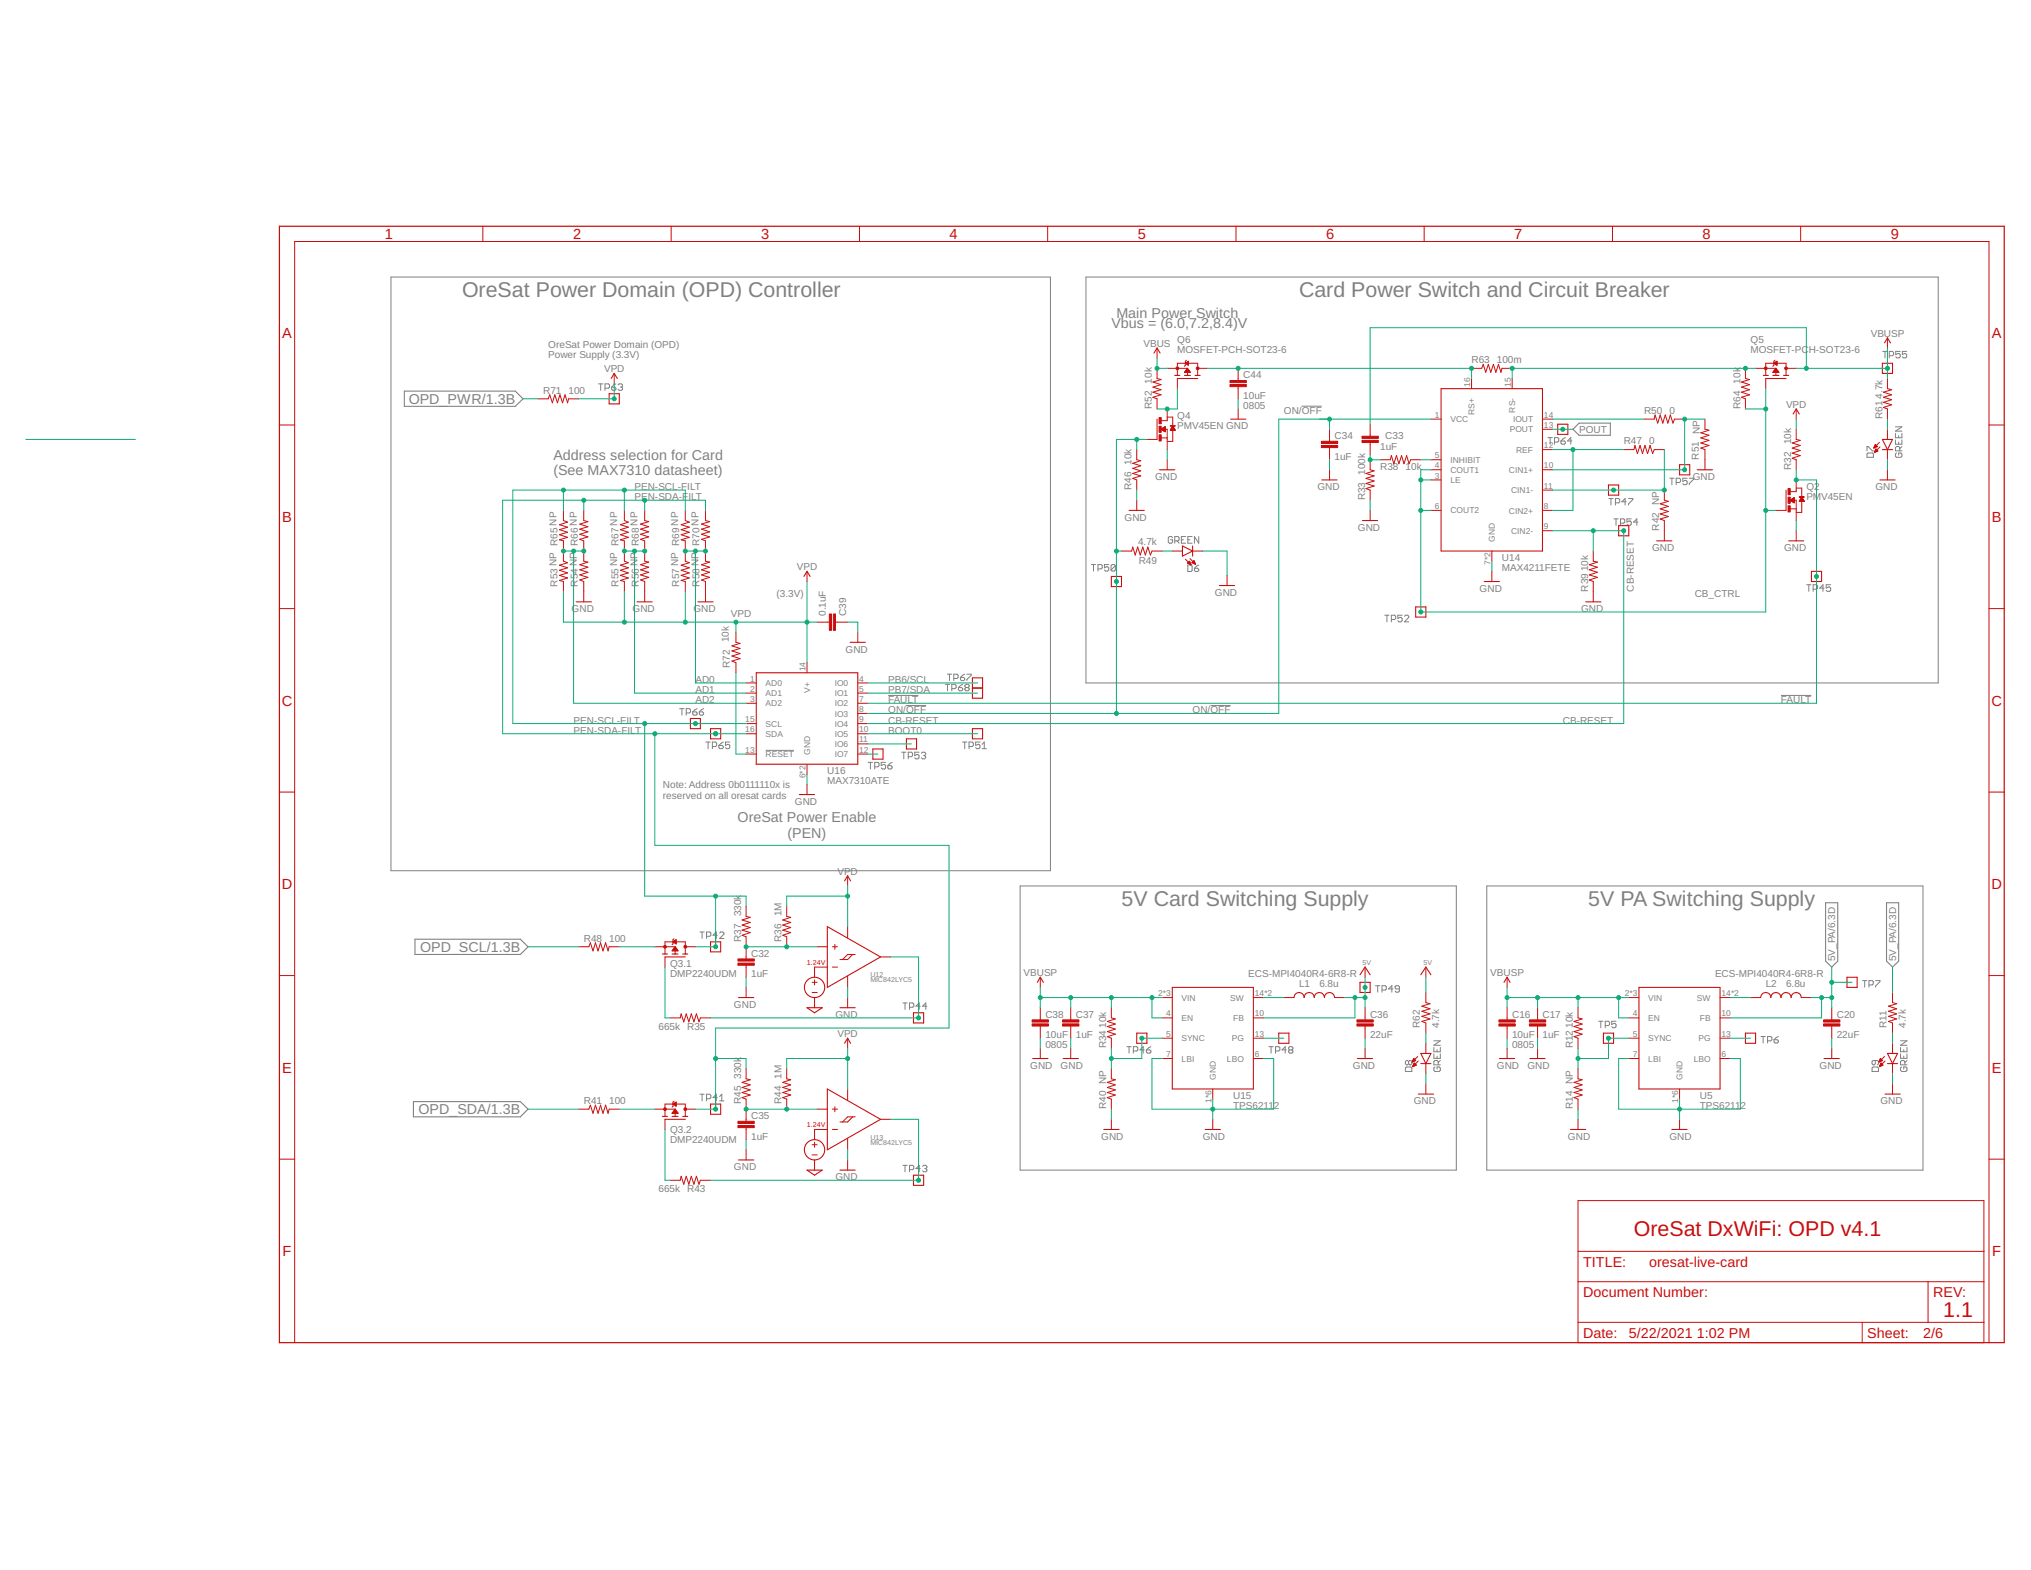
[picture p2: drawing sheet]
<svg xmlns="http://www.w3.org/2000/svg" width="279mm" height="216mm" viewBox="0 0 279 216" stroke-linecap="round" stroke-linejoin="round" font-family="sans-serif">
<defs><g id="words">
<g font-size="2.9" fill="#808080">
<text x="63.6" y="40.9">OreSat Power Domain (OPD) Controller</text>
<text x="178.7" y="40.9">Card Power Switch and Circuit Breaker</text>
<text x="154.3" y="124.6">5V Card Switching Supply</text>
<text x="218.5" y="124.6">5V PA Switching Supply</text>
</g>
<g font-size="2.9" fill="#c90d0c">
<text x="224.8" y="170">OreSat DxWiFi: OPD v4.1</text>
<text x="267.3" y="181.1">1.1</text>
</g>
<g font-size="2" fill="#c90d0c">
<text x="52.9" y="32.9">1</text>
<text x="78.8" y="32.9">2</text>
<text x="104.7" y="32.9">3</text>
<text x="130.6" y="32.9">4</text>
<text x="156.5" y="32.9">5</text>
<text x="182.4" y="32.9">6</text>
<text x="208.3" y="32.9">7</text>
<text x="234.2" y="32.9">8</text>
<text x="260.1" y="32.9">9</text>
<text x="38.8" y="46.5">A</text>
<text x="274" y="46.5">A</text>
<text x="38.8" y="71.8">B</text>
<text x="274" y="71.8">B</text>
<text x="38.8" y="97">C</text>
<text x="273.9" y="97">C</text>
<text x="38.8" y="122.3">D</text>
<text x="273.9" y="122.3">D</text>
<text x="38.8" y="147.5">E</text>
<text x="274" y="147.5">E</text>
<text x="38.9" y="172.7">F</text>
<text x="274.1" y="172.7">F</text>
<text x="217.8" y="174.2">TITLE:</text>
<text x="217.8" y="178.4">Document Number:</text>
<text x="226.9" y="174.2">oresat-live-card</text>
<text x="265.9" y="178.4">REV:</text>
<text x="217.8" y="183.9">Date:</text>
<text x="224.1" y="183.9">5/22/2021</text>
<text x="233.4" y="183.9">1:02 PM</text>
<text x="256.9" y="183.9">Sheet:</text>
<text x="264.5" y="183.9">2/6</text>
</g>
<g font-size="2" fill="#808080">
<text x="152.9" y="45.1">Vbus = (6.0,7.2,8.4)V</text>
<text x="153.6" y="43.7">Main Power Switch</text>
<text x="56.2" y="55.5">OPD_PWR/1.3B</text>
<text x="76.1" y="63.2">Address selection for Card</text>
<text x="76.1" y="65.3">(See MAX7310 datasheet)</text>
<text x="101.5" y="113.1">OreSat Power Enable</text>
<text x="108.3" y="115.2">(PEN)</text>
<text x="57.8" y="130.9">OPD_SCL/1.3B</text>
<text x="57.6" y="153.2">OPD_SDA/1.3B</text>
</g>
<g font-size="1.4" fill="#808080">
<text x="75.4" y="47.8">OreSat Power Domain (OPD)</text>
<text x="157.3" y="47.7">VBUS</text>
<text x="162" y="47.2">Q6</text>
<text x="240.8" y="47.2">Q5</text>
<text x="257.4" y="46.3">VBUSP</text>
<text x="75.4" y="49.3">Power Supply (3.3V)</text>
<text x="83.1" y="51.2">VPD</text>
<text x="158.5" y="52.7" transform="rotate(-90 158.5 52.7)">10k</text>
<text x="162" y="48.6">MOSFET-PCH-SOT23-6</text>
<text x="171" y="52">C44</text>
<text x="202.4" y="50">R63</text>
<text x="205.9" y="50">100m</text>
<text x="239.4" y="52.7" transform="rotate(-90 239.4 52.7)">10k</text>
<text x="240.8" y="48.6">MOSFET-PC</text>
<text x="248.8" y="48.6">H-SOT23-6</text>
<text x="74.7" y="54.1">R71</text>
<text x="78.2" y="54.1">100</text>
<text x="158.5" y="56.2" transform="rotate(-90 158.5 56.2)">R52</text>
<text x="162" y="59">PMV45EN GND</text>
<text x="162" y="57.6">Q4</text>
<text x="171" y="56.2">0805</text>
<text x="171" y="54.8">10uF</text>
<text x="176.6" y="56.9">ON/OFF</text>
<text x="217.2" y="59.5">POUT</text>
<text x="226.2" y="56.9">R50</text>
<text x="229.7" y="56.9">0</text>
<text x="233.8" y="59.7" transform="rotate(-90 233.8 59.7)">NP</text>
<text x="239.4" y="56.2" transform="rotate(-90 239.4 56.2)">R64</text>
<text x="245.7" y="56.1">VPD</text>
<text x="259" y="57.6" transform="rotate(-90 259 57.6)">R61</text>
<text x="259" y="54.8" transform="rotate(-90 259 54.8)">4.7k</text>
<text x="155.7" y="63.9" transform="rotate(-90 155.7 63.9)">10k</text>
<text x="183.6" y="63.2">1uF</text>
<text x="183.6" y="60.4">C34</text>
<text x="187.8" y="65.3" transform="rotate(-90 187.8 65.3)">100k</text>
<text x="189.9" y="61.8">1uF</text>
<text x="189.9" y="64.6">R38</text>
<text x="190.6" y="60.4">C33</text>
<text x="193.4" y="64.6">10k</text>
<text x="223.4" y="61.1">R47</text>
<text x="226.9" y="61.1">0</text>
<text x="233.7" y="63.2" transform="rotate(-90 233.7 63.2)">R51</text>
<text x="246.4" y="64.6" transform="rotate(-90 246.4 64.6)">R32</text>
<text x="246.4" y="61.1" transform="rotate(-90 246.4 61.1)">10k</text>
<text x="87.3" y="67.4">PEN-SCL-F</text>
<text x="87.3" y="68.8">PEN-SDA-F</text>
<text x="94.5" y="67.4">ILT</text>
<text x="94.7" y="68.8">ILT</text>
<text x="154.7" y="71.6">GND</text>
<text x="155.7" y="67.4" transform="rotate(-90 155.7 67.4)">R46</text>
<text x="158.9" y="66">GND</text>
<text x="181.2" y="67.4">GND</text>
<text x="187.8" y="68.8" transform="rotate(-90 187.8 68.8)">R33</text>
<text x="228.3" y="69.5" transform="rotate(-90 228.3 69.5)">NP</text>
<text x="232.9" y="66">GND</text>
<text x="248.5" y="68.8">PMV45EN</text>
<text x="248.5" y="67.4">Q2</text>
<text x="258" y="67.4">GND</text>
<text x="156.6" y="74.9">4.7k</text>
<text x="156.6" y="77.6">R49</text>
<text x="186.8" y="73">GND</text>
<text x="206.6" y="77.2">U14</text>
<text x="227.3" y="75.8">GND</text>
<text x="228.3" y="73" transform="rotate(-90 228.3 73)">R42</text>
<text x="245.4" y="75.8">GND</text>
<text x="76.7" y="80.7" transform="rotate(-90 76.7 80.7)">R53 NP R65 NP</text>
<text x="79.5" y="80.7" transform="rotate(-90 79.5 80.7)">R54 NP R66 NP</text>
<text x="85.1" y="80.7" transform="rotate(-90 85.1 80.7)">R55 NP R67 NP</text>
<text x="87.9" y="80.7" transform="rotate(-90 87.9 80.7)">R56 NP R68 NP</text>
<text x="93.4" y="80.7" transform="rotate(-90 93.4 80.7)">R57 NP R69 NP</text>
<text x="96.2" y="80.7" transform="rotate(-90 96.2 80.7)">R58 NP R70 NP</text>
<text x="106.8" y="82.1">(3.3V)</text>
<text x="109.6" y="78.4">VPD</text>
<text x="167.1" y="81.9">GND</text>
<text x="203.6" y="81.4">GND</text>
<text x="206.6" y="78.6">MAX4211FETE</text>
<text x="218.5" y="81.4" transform="rotate(-90 218.5 81.4)">R39</text>
<text x="218.5" y="78.6" transform="rotate(-90 218.5 78.6)">10k</text>
<text x="224.8" y="81.4" transform="rotate(-90 224.8 81.4)">CB-RESET</text>
<text x="233.1" y="82.1">CB_CTRL</text>
<text x="78.6" y="84.1">GND</text>
<text x="87" y="84.1">GND</text>
<text x="95.4" y="84.1">GND</text>
<text x="100.3" y="88.3" transform="rotate(-90 100.3 88.3)">10k</text>
<text x="100.5" y="84.8">VPD</text>
<text x="113.6" y="84.7" transform="rotate(-90 113.6 84.7)">0.1uF</text>
<text x="116.3" y="89.7">GND</text>
<text x="116.4" y="84.7" transform="rotate(-90 116.4 84.7)">C39</text>
<text x="217.5" y="84.1">GND</text>
<text x="95.7" y="93.9">AD0</text>
<text x="95.7" y="95.3">AD1</text>
<text x="100.4" y="91.8" transform="rotate(-90 100.4 91.8)">R72</text>
<text x="122.2" y="93.9">PB6/SCL</text>
<text x="122.2" y="95.3">PB7/SDA</text>
<text x="78.9" y="99.5">PEN-SCL-FILT</text>
<text x="78.9" y="100.9">PEN-SDA-FILT</text>
<text x="95.7" y="96.7">AD2</text>
<text x="122.2" y="98.1">ON/OFF</text>
<text x="122.2" y="99.5">CB-RESET</text>
<text x="122.2" y="96.7">FAULT</text>
<text x="122.2" y="100.9">BOOT0</text>
<text x="164.1" y="98.1">ON/OFF</text>
<text x="215" y="99.5">CB-RESET</text>
<text x="245" y="96.7">FAULT</text>
<text x="113.8" y="107.9">MAX7310ATE</text>
<text x="113.8" y="106.5">U16</text>
<text x="91.2" y="108.4">Note: Address 0b0111110x is</text>
<text x="91.2" y="109.8">reserved on all oresat cards</text>
<text x="109.3" y="110.7">GND</text>
<text x="115.2" y="120.3">VPD</text>
<text x="80.3" y="129.5">R48</text>
<text x="83.8" y="129.5">100</text>
<text x="101.9" y="129.5" transform="rotate(-90 101.9 129.5)">R37</text>
<text x="101.9" y="126" transform="rotate(-90 101.9 126)">330k</text>
<text x="103.3" y="131.6">C32</text>
<text x="107.5" y="129.5" transform="rotate(-90 107.5 129.5)">R36</text>
<text x="107.5" y="126" transform="rotate(-90 107.5 126)">1M</text>
<text x="92.2" y="134.4">DMP2240UDM</text>
<text x="92.2" y="133">Q3.1</text>
<text x="103.3" y="134.4">1uF</text>
<text x="140.8" y="134.3">VBUSP</text>
<text x="171.7" y="134.4">ECS-MPI4040R4-6R8-R</text>
<text x="178.7" y="135.8">L1</text>
<text x="181.5" y="135.8">6.8u</text>
<text x="205" y="134.3">VBUSP</text>
<text x="235.9" y="134.4">ECS-MPI4040R4-6R8-R</text>
<text x="242.9" y="135.8">L2</text>
<text x="245.7" y="135.8">6.8u</text>
<text x="252.5" y="132.2" transform="rotate(-90 252.5 132.2)">5V_PA/6.3D</text>
<text x="260.8" y="132.2" transform="rotate(-90 260.8 132.2)">5V_PA/6.3D</text>
<text x="90.6" y="141.6">665k</text>
<text x="94.5" y="141.6">R35</text>
<text x="101" y="138.6">GND</text>
<text x="114.9" y="140">GND</text>
<text x="115.2" y="142.6">VPD</text>
<text x="143.8" y="142.8">10uF</text>
<text x="143.8" y="140">C38</text>
<text x="148" y="142.8">1uF</text>
<text x="148" y="140">C37</text>
<text x="152.2" y="141.4" transform="rotate(-90 152.2 141.4)">10k</text>
<text x="188.5" y="142.8">22uF</text>
<text x="188.5" y="140">C36</text>
<text x="195.3" y="141.4" transform="rotate(-90 195.3 141.4)">R62</text>
<text x="198" y="141.4" transform="rotate(-90 198 141.4)">4.7k</text>
<text x="208" y="142.8">10uF</text>
<text x="208" y="140">C16</text>
<text x="212.2" y="142.8">1uF</text>
<text x="212.2" y="140">C17</text>
<text x="216.4" y="141.4" transform="rotate(-90 216.4 141.4)">10k</text>
<text x="252.7" y="142.8">22uF</text>
<text x="252.7" y="140">C20</text>
<text x="259.5" y="141.4" transform="rotate(-90 259.5 141.4)">R11</text>
<text x="262.2" y="141.4" transform="rotate(-90 262.2 141.4)">4.7k</text>
<text x="101.9" y="148.3" transform="rotate(-90 101.9 148.3)">330k</text>
<text x="107.5" y="148.3" transform="rotate(-90 107.5 148.3)">1M</text>
<text x="141.7" y="147">GND</text>
<text x="143.8" y="144.2">0805</text>
<text x="145.9" y="147">GND</text>
<text x="152.2" y="149" transform="rotate(-90 152.2 149)">NP</text>
<text x="152.2" y="144.2" transform="rotate(-90 152.2 144.2)">R34</text>
<text x="186.1" y="147">GND</text>
<text x="205.9" y="147">GND</text>
<text x="208" y="144.2">0805</text>
<text x="210.1" y="147">GND</text>
<text x="216.4" y="149" transform="rotate(-90 216.4 149)">NP</text>
<text x="216.4" y="144.2" transform="rotate(-90 216.4 144.2)">R12</text>
<text x="250.3" y="147">GND</text>
<text x="80.3" y="151.8">R41</text>
<text x="83.8" y="151.8">100</text>
<text x="92.2" y="155.7">Q3.2</text>
<text x="101.9" y="151.8" transform="rotate(-90 101.9 151.8)">R45</text>
<text x="103.3" y="153.9">C35</text>
<text x="107.5" y="151.8" transform="rotate(-90 107.5 151.8)">R44</text>
<text x="152.2" y="152.5" transform="rotate(-90 152.2 152.5)">R40</text>
<text x="169.6" y="152.5">TPS62112</text>
<text x="169.6" y="151.1">U15</text>
<text x="194.5" y="151.8">GND</text>
<text x="216.4" y="152.5" transform="rotate(-90 216.4 152.5)">R14</text>
<text x="233.8" y="152.5">TPS62112</text>
<text x="233.8" y="151.1">U5</text>
<text x="258.7" y="151.8">GND</text>
<text x="92.2" y="157.1">DMP2240UDM</text>
<text x="101" y="160.9">GND</text>
<text x="103.3" y="156.7">1uF</text>
<text x="151.5" y="156.7">GND</text>
<text x="165.4" y="156.7">GND</text>
<text x="215.7" y="156.7">GND</text>
<text x="229.7" y="156.7">GND</text>
<text x="90.6" y="164">665k</text>
<text x="94.5" y="164">R43</text>
<text x="114.9" y="162.3">GND</text>
</g>
<g font-size="1.2" fill="#808080">
<text x="202.2" y="53.2" transform="rotate(-90 202.2 53.2)">16</text>
<text x="207.8" y="53.2" transform="rotate(-90 207.8 53.2)">15</text>
<text x="197.4" y="57.4">1</text>
<text x="199.5" y="58.1">VCC</text>
<text x="202.9" y="57" transform="rotate(-90 202.9 57)">RS+</text>
<text x="207.7" y="59.5">POUT</text>
<text x="208.1" y="58.1">IOUT</text>
<text x="208.4" y="56.7" transform="rotate(-90 208.4 56.7)">RS-</text>
<text x="212.4" y="58.8">13</text>
<text x="212.4" y="57.4">14</text>
<text x="197.4" y="63">5</text>
<text x="197.4" y="64.4">4</text>
<text x="197.4" y="65.8">3</text>
<text x="199.5" y="63.6">INHIBIT</text>
<text x="199.5" y="65">COUT1</text>
<text x="207.6" y="65">CIN1+</text>
<text x="208.6" y="62.2">REF</text>
<text x="212.4" y="64.4">10</text>
<text x="212.4" y="61.6">12</text>
<text x="197.4" y="70">6</text>
<text x="199.5" y="66.4">LE</text>
<text x="199.5" y="70.6">COUT2</text>
<text x="207.6" y="70.6">CIN2+</text>
<text x="207.9" y="67.8">CIN1-</text>
<text x="212.4" y="70">8</text>
<text x="212.4" y="67.2">11</text>
<text x="205" y="77.7" transform="rotate(-90 205 77.7)">7*2</text>
<text x="205.6" y="74.5" transform="rotate(-90 205.6 74.5)">GND</text>
<text x="207.9" y="73.4">CIN2-</text>
<text x="212.4" y="72.8">9</text>
<text x="103.2" y="93.7">1</text>
<text x="103.2" y="95.1">2</text>
<text x="105.3" y="94.3">AD0</text>
<text x="105.3" y="95.7">AD1</text>
<text x="110.8" y="92.3" transform="rotate(-90 110.8 92.3)">14</text>
<text x="111.4" y="95.3" transform="rotate(-90 111.4 95.3)">V+</text>
<text x="114.8" y="94.3">IO0</text>
<text x="114.8" y="95.7">IO1</text>
<text x="118.2" y="93.7">4</text>
<text x="118.2" y="95.1">5</text>
<text x="102.5" y="99.3">15</text>
<text x="102.5" y="100.7">16</text>
<text x="103.2" y="96.5">3</text>
<text x="105.3" y="97.1">AD2</text>
<text x="105.3" y="99.9">SCL</text>
<text x="105.3" y="101.3">SDA</text>
<text x="114.8" y="97.1">IO2</text>
<text x="114.8" y="98.5">IO3</text>
<text x="114.8" y="99.9">IO4</text>
<text x="114.8" y="101.3">IO5</text>
<text x="118.2" y="96.5">7</text>
<text x="118.2" y="97.9">8</text>
<text x="118.2" y="99.3">9</text>
<text x="118.2" y="100.7">10</text>
<text x="102.5" y="103.5">13</text>
<text x="105.3" y="104.1">RESET</text>
<text x="110.8" y="107" transform="rotate(-90 110.8 107)">6*2</text>
<text x="111.4" y="103.8" transform="rotate(-90 111.4 103.8)">GND</text>
<text x="114.8" y="102.7">IO6</text>
<text x="114.8" y="104.1">IO7</text>
<text x="118.2" y="102.1">11</text>
<text x="118.2" y="103.5">12</text>
<text x="159.3" y="137">2*3</text>
<text x="162.5" y="137.6">VIN</text>
<text x="169.2" y="137.6">SW</text>
<text x="172.6" y="137">14*2</text>
<text x="223.5" y="137">2*3</text>
<text x="226.7" y="137.6">VIN</text>
<text x="233.4" y="137.6">SW</text>
<text x="236.8" y="137">14*2</text>
<text x="160.4" y="139.8">4</text>
<text x="160.4" y="142.6">5</text>
<text x="162.5" y="140.4">EN</text>
<text x="162.5" y="143.2">SYNC</text>
<text x="169.5" y="143.2">PG</text>
<text x="169.6" y="140.4">FB</text>
<text x="172.6" y="142.6">13</text>
<text x="172.6" y="139.8">10</text>
<text x="224.6" y="139.8">4</text>
<text x="224.6" y="142.6">5</text>
<text x="226.7" y="140.4">EN</text>
<text x="226.7" y="143.2">SYNC</text>
<text x="233.7" y="143.2">PG</text>
<text x="233.8" y="140.4">FB</text>
<text x="236.8" y="142.6">13</text>
<text x="236.8" y="139.8">10</text>
<text x="160.4" y="145.4">7</text>
<text x="162.5" y="146">LBI</text>
<text x="167.3" y="148.5" transform="rotate(-90 167.3 148.5)">GND</text>
<text x="168.8" y="146">LBO</text>
<text x="172.6" y="145.4">6</text>
<text x="224.6" y="145.4">7</text>
<text x="226.7" y="146">LBI</text>
<text x="231.5" y="148.5" transform="rotate(-90 231.5 148.5)">GND</text>
<text x="233" y="146">LBO</text>
<text x="236.8" y="145.4">6</text>
<text x="166.6" y="151.7" transform="rotate(-90 166.6 151.7)">1*6</text>
<text x="230.9" y="151.7" transform="rotate(-90 230.9 151.7)">1*6</text>
</g>
<g font-size="1" fill="#c90d0c">
<text x="111" y="132.7">1.24V</text>
<text x="111" y="155">1.24V</text>
</g>
<g font-size="1" fill="#808080">
<text x="119.7" y="135.1">MIC842LYC5</text>
<text x="119.7" y="134.4">U12</text>
<text x="187.4" y="132.6">5V</text>
<text x="195.8" y="132.6">5V</text>
<text x="119.7" y="157.4">MIC842LYC5</text>
<text x="119.7" y="156.7">U13</text>
</g>
</g></defs>
<g fill="none" stroke="#808080" stroke-width=".14">
<path d="M53.8 38.1h90.7v81.6h-90.7zM149.4 38.1h117.2v55.8h-117.2zM82.3 52.8h.6M82.6 52.8v.9M83.2 53.4h.5l.1-.2v-.3l-.1-.1h-.5v.9M84.1 53.2h.5l.1 .3-.1 .2h-.3l-.2-.2zM84.7 52.8l-.6 .4M85 52.9l.2-.1h.3l.1 .1-.1 .3M85.3 53.2h.2M85.5 53.2l.1 .2-.1 .3h-.3l-.2-.2M179.1 55.9h2.7M259 48.3h.6"/>
<path d="M259.3 48.3v.9M259.9 48.9h.4l.2-.1v-.3l-.2-.2h-.4v.9M260.8 59.6v.6h.8v-.6M260.8 58.7h.8l-.8 .6h.8M261.2 59.9v.3M261.4 48.3h-.6v.5l.5-.2 .1 .2v.3l-.1 .1h-.4l-.1-.1M262.3 48.3h-.6v.5l.3-.2 .3 .2v.3l-.2 .1h-.2l-.2-.1M150.1 77.6h.6M150.4 77.6v.9M151 78.2h.5l.1-.1v-.3l-.1-.2h-.5v.9M152.5 77.6h-.6v.5l.3-.2 .3 .2v.3l-.1 .1h-.3l-.2-.1M153.4 77.8l-.1-.2h-.3l-.2 .2v.6"/>
<path d="M153.4 77.8v.6l-.1 .1h-.3l-.2-.1M153.4 77.8l-.6 .6M161.3 73.9l-.1-.1h-.3l-.2 .1v.6l.2 .2h.3l.1-.2v-.3h-.3M161.6 74.4h.5l.1-.2v-.3l-.1-.1h-.5v.9M161.9 74.4l.3 .3M162.5 74.2h.3M163.1 73.8h-.6v.9h.6M163.4 74.2h.3M163.4 77.7h.5l.1 .2v.5l-.1 .2h-.5zM164 73.8h-.6v.9h.6M164.3 78.1h.5l.1 .3-.1 .2h-.3l-.2-.2zM164.9 73.8v.9l-.6-.9v.9"/>
<path d="M164.9 77.7l-.6 .4M212.9 60.2h.7M213.3 60.2v.9M213.8 60.8h.5l.1-.2v-.3l-.1-.1h-.5v.9M214.7 60.6h.5l.1 .3-.1 .2h-.3l-.2-.2zM215.3 60.2l-.6 .4M216.2 60.6h-.6l.5-.4v.9M221.3 68.6h.6M221.6 68.6v.8M222 71.4h.6M222.2 69.2h.5l.1-.2v-.3l-.1-.1h-.5v.8M222.3 71.4v.8"/>
<path d="M222.9 71.9h.5l.1-.1v-.3l-.1-.1h-.5v.8M223.7 69h-.6l.5-.4v.8M224 68.6h.6v.1l-.6 .6v.1M224.4 71.4h-.6v.4l.3-.2 .3 .2v.3l-.1 .1h-.3l-.2-.1M225.3 71.8h-.6l.5-.4v.8M229.7 65.8h.6M230 65.8v.9M230.6 66.4h.4l.2-.2v-.3l-.2-.1h-.4v.9M232.1 65.8h-.6v.4l.3-.1 .3 .1v.3l-.2 .2h-.3l-.1-.2M232.4 65.8h.6v.1l-.6 .6v.2M256.8 62v-.6h.2l.6 .6h.1M257 62.3h.6l.1 .1v.5h-.9v-.5z"/>
<path d="M260.8 60.5v.6h.8v-.6M260.9 62.3l-.1 .1v.3l.1 .2h.6l.1-.2v-.3l-.1-.1h-.3v.3M261.2 60.8v.3M261.3 62v-.4l-.1-.2h-.3l-.1 .2v.4h.8M261.6 61.4l-.3 .3M93.5 97.5h.6M93.8 97.5v.8M94.4 98h.4l.2-.1v-.3l-.2-.1h-.4v.8M95.3 97.9h.5l.1 .3-.1 .1h-.4l-.1-.1zM95.9 97.5l-.6 .4M96.2 97.9h.4l.2 .3-.2 .1h-.2l-.2-.1zM96.8 97.5l-.6 .4"/>
<path d="M122.2 95.6h4.1M124.6 97h2.8M130 94.1h.6M130.3 92.7h.6M130.3 94.1v.9M130.6 92.7v.9M130.9 94.7h.5l.1-.1v-.3l-.1-.2h-.5v.9M131.2 93.3h.5l.1-.1v-.3l-.1-.2h-.5v.9M131.8 94.6h.5l.1 .2-.1 .2h-.3l-.2-.2zM132.1 93.2h.5l.1 .3-.1 .1h-.3l-.2-.1zM132.4 94.1l-.6 .5M132.7 92.7l-.6 .5"/>
<path d="M132.9 94.6l-.2 .1 .2 .3h.3l.1-.2-.1-.2M132.9 94.6l-.2-.2 .2-.3h.3l.1 .2-.1 .3M132.9 94.6h.3M133 92.7h.6v.2l-.6 .6v.1M166.5 97h2.8M190.5 84.6h.6M190.8 84.6v.9M191.4 85.2h.5l.1-.2v-.2l-.1-.2h-.5v.9M192.9 84.6h-.6v.4l.3-.1 .3 .1v.3l-.2 .2h-.3l-.1-.2M193.2 84.8l.2-.2h.3l.1 .2v.1l-.6 .6h.6M245 95.6h4.2M248.5 80.4h.6"/>
<path d="M248.8 80.4v.9M249.4 81h.5l.1-.1v-.3l-.1-.2h-.5v.9M250.9 80.9h-.6l.5-.5v.9M251.8 80.4h-.6v.5l.5-.2 .1 .2v.3l-.1 .1h-.3l-.2-.1M97.1 102h.6M97.4 102v1M98 102.7h.4l.2-.2v-.3l-.2-.2h-.4v1M98.9 102.5h.5l.1 .3-.1 .2h-.4l-.1-.2zM99.5 102l-.6 .5M100.4 102h-.6v.5l.4-.1 .2 .1v.3l-.2 .2h-.3l-.1-.2M105.3 103.2h3.9M119.4 104.8h.6"/>
<path d="M119.7 104.8v.9M120.3 105.5h.5l.1-.2v-.3l-.1-.2h-.5v.9M121.8 104.8h-.6v.5l.3-.2 .3 .2v.3l-.1 .1h-.3l-.2-.1M122.1 105.3h.5l.1 .3-.1 .1h-.3l-.2-.1zM122.7 104.8l-.6 .5M124 103.4h.6M124.3 103.4v1M124.9 104.1h.5l.1-.2v-.3l-.1-.2h-.5v1M126.4 103.4h-.6v.5l.3-.1 .3 .1v.3l-.1 .2h-.3l-.2-.2M126.7 103.6l.2-.2h.3l.1 .2v.2l-.1 .1M127 103.9h.2M127.2 103.9l.1 .2-.1 .3h-.3l-.2-.2"/>
<path d="M132.4 102h.6M132.7 102v1M133.3 102.7h.5l.1-.2v-.3l-.1-.2h-.5v1M134.8 102h-.6v.5l.3-.1 .3 .1v.3l-.1 .2h-.3l-.2-.2M135.1 103h.6M135.1 102.4l.3-.4v1M96.3 128.2h.6M96.6 128.2v.9M97.2 128.8h.4l.2-.2v-.3l-.2-.1h-.4v.9M98.7 128.6h-.6l.4-.4v.9M99 128.3l.1-.1h.3l.2 .1v.2l-.6 .6h.6M124.2 137.9h.6"/>
<path d="M124.5 137.9v.9M125.1 138.5h.5l.1-.1v-.3l-.1-.2h-.5v.9M126.6 138.4h-.6l.4-.5v.9M127.5 138.4h-.6l.5-.5v.9M140.3 121.8h60v39.1h-60zM189.2 135.6h.6M189.5 135.6v.8M190.1 136.1h.5l.1-.1v-.3l-.1-.1h-.5v.8M191.6 136h-.6l.5-.4v.8M192.5 136h-.4l-.2-.2 .2-.2h.3l.1 .1v.6l-.1 .1h-.3l-.2-.1M204.5 121.8h60v39.1h-60zM256.2 134.9h.6"/>
<path d="M256.5 134.9v.8M257.1 135.4h.5l.1-.1v-.3l-.1-.1h-.5v.8M258 134.9h.6v.1l-.6 .6v.1M96.3 150.5h.6M96.6 150.5v.9M97.2 151.1h.4l.2-.2v-.3l-.2-.1h-.4v.9M98.7 150.9h-.6l.4-.4v.9M99 150.8l.3-.3v.9M99 151.4h.6M155 143.9h.6M155.3 143.9v.9M155.9 144.5h.5l.1-.1v-.3l-.1-.2h-.5v.9"/>
<path d="M157.4 144.4h-.6l.5-.5v.9M157.7 144.4h.5l.1 .3-.1 .1h-.3l-.2-.1zM158.3 143.9l-.6 .5M174.6 143.9h.6M174.9 143.9v.9M175.5 144.5h.4l.2-.1v-.3l-.2-.2h-.4v.9M177 144.4h-.6l.4-.5v.9M177.4 144.4l-.1-.2 .1-.3h.3l.2 .2-.2 .3M177.4 144.4h.3M177.4 144.4l-.1 .1 .1 .3h.3l.2-.1-.2-.3M193.3 146.9l.2-.2h.6l.1 .2v.4h-.9zM193.8 146l-.2-.2-.3 .2v.3l.2 .1 .3-.1"/>
<path d="M193.8 146l.1-.2 .3 .2v.3l-.1 .1-.3-.1M193.8 146v.3M197.3 144v.6h.8v-.6M197.3 144.9v.6h.8v-.6M197.3 143.1h.8l-.8 .6h.8M197.4 146.7l-.1 .2v.3l.1 .1h.6l.1-.1v-.3l-.1-.2h-.3v.3M197.7 144.3v.3M197.7 145.2v.3M197.8 146.4v-.4l-.1-.2h-.3l-.1 .2v.4h.8M198.1 145.8l-.3 .3M219.9 140.4h.6M220.2 140.4v.9"/>
<path d="M220.8 141h.5l.1-.1v-.3l-.1-.2h-.5v.9M222.3 140.4h-.6v.5l.3-.2 .3 .2v.3l-.1 .1h-.3l-.2-.1M242.3 142.5h.5M242.5 142.5v.9M243.2 143.1h.4l.2-.1v-.3l-.2-.2h-.4v.9M244.1 143h.4l.1 .3-.1 .1h-.3l-.1-.1zM244.6 142.5l-.5 .5M257.7 146.7h.6l.1 .2v.4h-.9v-.4zM258 145.8v.5l-.2 .1-.3-.1v-.3l.2-.2h.6l.1 .2v.3l-.1 .1M261.5 144.9v.6h.8v-.6M261.5 144v.6h.8v-.6M261.5 143.1h.8l-.8 .6h.8"/>
<path d="M261.6 146.7l-.1 .2v.3l.1 .1h.6l.1-.1v-.3l-.1-.2h-.3v.3M261.9 144.3v.3M261.9 145.2v.3M262 146.4v-.4l-.1-.2h-.3l-.1 .2v.4h.8M262.3 145.8l-.3 .3M124.2 160.3h.6M124.5 160.3v.8M125.1 160.8h.5l.1-.1v-.3l-.1-.1h-.5v.8M126.6 160.7h-.6l.4-.4v.8M126.9 160.4l.2-.1h.3l.1 .1-.1 .3M127.2 160.7h.2M127.4 160.7l.1 .1-.1 .3h-.3l-.2-.1"/>
</g>
<path d="M55.6 53.8h15.3l1 1-1 1.1h-15.3zM216.4 59l.8-.8h4.3v1.7h-4.3zM57.1 129.2h14.5l1 1-1 1.1h-14.5zM251.1 124.1h1.7v8.1l-.8 .8-.9-.8zM259.5 124.1h1.7v8.1l-.9 .8-.8-.8zM56.9 151.5h14.7l1 1-1 1.1h-14.7z" fill="none" stroke="#808080" stroke-width=".15"/>
<path d="M38.4 31.1h237.3v153.5h-237.3z" fill="none" stroke="#c90d0c" stroke-width=".17"/>
<g fill="none" stroke="#c90d0c" stroke-width=".14">
<path d="M66.4 31.1v2.1M92.3 31.1v2.1M118.2 31.1v2.1M144.1 31.1v2.1M170 31.1v2.1M195.9 31.1v2.1M221.8 31.1v2.1M247.7 31.1v2.1M38.4 58.4h2.1M74 54.8h1.4l.2-.5 .4 1.1 .3-1.1 .4 1.1 .3-1.1 .4 1.1 .3-1.1 .4 1.1 .1-.6h1.4M84.5 51.4v1.3M159.2 50.7v1.3l.5 .2-1.1 .3 1.1 .4-1.1 .3 1.1 .4-1.1 .3 1.1 .4-1.1 .3 .6 .2v1.4"/>
<path d="M159.2 47.9v1.4M159.2 57.6v2.8h-1.4M159.7 59l.6-.3v.7zM159.7 59h.6M159.8 59.1l.8-.1v2.8M159.8 59h.5M159.8 59.1h.5M159.9 58.9h.4M159.9 59.1h.4M160 58.9h.3M160 59.2h.3M160 58.8h.3"/>
<path d="M160.1 59.2h.2M160.1 58.8h.2M160.2 59.3h.1M160.2 58.7h.1M160.3 59.4h.1M160.6 56.2v1.6h-.9M160.6 50.7h2.8M160.6 57.4h.7v1.2M161 59.1h.6M161.1 59.1h.5M161.1 59h.5M161.1 58.9h.4"/>
<path d="M161.2 58.9h.3M161.2 58.8h.3M161.2 58.8h.2M161.2 58.7h.2M161.3 58.7h.1M161.3 58.6h.1M161.3 59.2v1.5h-.7M161.3 58.6l.4 .6h-.7zM162 51.6v-1.6h2.8v1.6M162 52v1.4M163 51.2h.7M163 51.1h.7"/>
<path d="M163.1 50l.4-.3v.5zM163.1 51h.5M163.1 50h.4M163.2 50.9h.4M163.2 50h.3M163.2 49.9h.3M163.2 50.9h.3M163.2 49.5l-.1 .2v.5l-.2 .2M163.2 50.8h.3M163.3 50.1h.2M163.3 49.8h.2M163.3 50.8h.1"/>
<path d="M163.3 50.7h.1M163.4 49.8h.1M163.4 50.7l.4 .5h-.9zM163.4 50.7v.9M163.4 50.2h.1M163.4 49.7h.1M164.8 50.7h1.3M170.3 50.7v1.6M170.3 53.2v1.6M170.3 56.2v1.4M182.9 59v1.7M188.5 58.3v1.7"/>
<path d="M196.8 57.6h1.4M202.4 52v1.4M202.4 50.7h1.4l.2-.6 .4 1.1 .3-1.1 .4 1.1 .3-1.1 .4 1.1 .3-1.1 .4 1.1 .1-.5h1.4M208 52v1.4M212.2 57.6h1.4M212.2 59h1.4M226.2 57.6h1.4l.1-.5 .3 1.1 .4-1.1 .3 1.1 .4-1.1 .3 1.1 .4-1.1 .3 1.1 .3-.6h1.4M234.5 57.6v1.4l.6 .2-1.1 .3 1.1 .4-1.1 .3 1.1 .4-1.1 .3 1.1 .4-1.1 .3 .5 .2v2.8M240.1 50.7v1.3l.6 .2-1.1 .3 1.1 .4-1.1 .3 1.1 .4-1.1 .3 1.1 .4-1.1 .3 .5 .2v1.4M241.5 50.7h2.8M242.9 51.6v-1.6h2.8v1.6M242.9 52v1.4"/>
<path d="M243.9 51.2h.8M244 51.1h.7M244 51.1h.6M244 50l.5-.3v.5zM244 51h.6M244.1 50h.4M244.1 51h.4M244.1 50.9h.4M244.2 49.9h.3M244.2 50.9h.3M244.2 49.5l-.2 .2v.5l-.1 .2M244.2 50.8h.2"/>
<path d="M244.2 50.1h.3M244.2 49.8h.3M244.3 50.7h.1M244.3 50.1h.2M244.3 50.7v.9M244.3 49.8h.2M244.3 50.7l.4 .5h-.8zM244.4 50.2h.1M244.4 49.7h.1M245.7 50.7h1.4M247.1 56.2v1.4M247.1 59v1.4l.5 .2-1.1 .3 1.1 .4-1.1 .3 1.1 .4-1.1 .3 1.1 .4-1.1 .3 .6 .2v1.4"/>
<path d="M259.7 46.5v1.4M259.7 52v1.4l.5 .2-1.1 .3 1.1 .4-1.1 .3 1.1 .4-1.1 .3 1.1 .4-1.1 .3 .6 .2v1.4M259.7 59v1.4M273.6 58.4h2.1M77.5 70.2v1.4l.6 .2-1.1 .4 1.1 .3-1.1 .3 1.1 .4-1.1 .3 1.1 .4-1.1 .3 .5 .2v2.8l.6 .2-1.1 .3 1.1 .4-1.1 .3 1.1 .4-1.1 .3 1.1 .4-1.1 .3 .5 .2v1.4M80.3 70.2v1.4l.6 .1-1.1 .4 1.1 .3-1.1 .4 1.1 .3-1.1 .4 1.1 .3-1.1 .4 .5 .2v2.8l.6 .1-1.1 .4 1.1 .3-1.1 .4 1.1 .3-1.1 .4 1.1 .3-1.1 .4 .5 .2v2.8M85.9 70.2v1.4l.5 .2-1.1 .4 1.1 .3-1.1 .3 1.1 .4-1.1 .3 1.1 .4-1.1 .3 .6 .2v2.8l.5 .2-1.1 .3 1.1 .4-1.1 .3 1.1 .4-1.1 .3 1.1 .4-1.1 .3 .6 .2v1.4M88.7 70.2v1.4l.5 .1-1.1 .4 1.1 .3-1.1 .4 1.1 .3-1.1 .4 1.1 .3-1.1 .4 .6 .2v2.8l.5 .1-1.1 .4 1.1 .3-1.1 .4 1.1 .3-1.1 .4 1.1 .3-1.1 .4 .6 .2v2.8M94.3 70.2v1.4l.5 .2-1.1 .4 1.1 .3-1.1 .3 1.1 .4-1.1 .3 1.1 .4-1.1 .3 .6 .2v2.8l.5 .2-1.1 .3 1.1 .4-1.1 .3 1.1 .4-1.1 .3 1.1 .4-1.1 .3 .6 .2v1.4M97 70.2v1.4l.6 .1-1.1 .4 1.1 .3-1.1 .4 1.1 .3-1.1 .4 1.1 .3-1.1 .4 .5 .2v2.8l.6 .1-1.1 .4 1.1 .3-1.1 .4 1.1 .3-1.1 .4 1.1 .3-1.1 .4 .5 .2v2.8M111 78.6v1.4M154.3 75.8h1.4l.1-.6 .4 1.1 .3-1.1 .4 1.1 .3-1.1 .4 1.1 .3-1.1 .4 1.1 .2-.5h1.4"/>
<path d="M156.4 61.8v1.4l.5 .2-1.1 .3 1.1 .4-1.1 .3 1.1 .3-1.1 .4 1.1 .3-1.1 .4 .6 .2v1.4M156.4 68.8v1.4M159.7 60.2h.9M160.6 63.2v1.4M161.3 75.8h1.4M163.1 76.9l.8 .8M163.4 77.4l.2-.2 .3 .5zM163.4 77.4h.3M163.4 77.5h.4M163.5 77.3h.2M163.6 77.5h.2M163.6 77.2h.1"/>
<path d="M163.7 77.6h.1M163.7 76.8l.8 .8M163.8 77.6h.1M164 77.4h.4M164 77.4l.5 .2M164 77.3h.4M164.1 75.8h1.4M164.1 77.3h.2M164.1 77.4h.3M164.1 77.2h.2M164.2 77.2h.1M164.2 77.5h.2"/>
<path d="M164.3 77.1l-.3 .3M164.3 77.1l.2 .5M164.3 77.1h.1M164.3 77.5h.1M164.5 77.6h.1M168.8 79.1v1.4M182.9 61.5v1.7M182.9 64.6v1.4M188.5 63.2v1.4l.5 .1-1.1 .4 1.1 .3-1.1 .4 1.1 .3-1.1 .4 1.1 .3-1.1 .4 .6 .2v1.4M188.5 60.8v1.7M188.5 70.2v1.4M189.9 63.2h1.4l.1-.5 .3 1.1 .4-1.1 .3 1.1 .4-1.1 .3 1.1 .4-1.1 .3 1.1 .3-.6h1.4"/>
<path d="M196.8 63.2h1.4M196.8 64.6h1.4M196.8 66h1.4M196.8 70.2h1.4M205.2 75.8v1.4M205.2 78.6v1.4M212.2 61.8h1.4M212.2 64.6h1.4M212.2 70.2h1.4M212.2 73h1.4M212.2 67.4h1.4M219.2 75.8v1.4l.6 .1-1.2 .4 1.2 .3-1.2 .4 1.2 .3-1.2 .4 1.2 .3-1.2 .4 .6 .2v2.8"/>
<path d="M223.4 61.8h1.4l.1-.5 .4 1.1 .3-1.1 .4 1.1 .3-1.1 .4 1.1 .3-1.1 .4 1.1 .2-.6h1.4M229 67.4v1.4l.5 .1-1.1 .4 1.1 .3-1.1 .4 1.1 .3-1.1 .4 1.1 .3-1.1 .4 .6 .2v2.8M245.7 67.4v2.8h-1.4M246.3 70h.8M246.3 68.8l.5-.3v.7zM246.3 68.8h.8v2.8M246.3 68.8h.5M246.3 68.9h.5M246.4 68.7h.4M246.4 68.9h.4M246.5 68.9h.3M246.5 68.6h.3"/>
<path d="M246.6 69h.2M246.6 68.6h.2M246.7 69h.1M246.7 68.5h.1M246.7 69.1h.1M246.8 68.5h.1M246.8 69.1h.1M247.1 66v1.6h-.8M247.1 73v1.4M247.1 67.1h.8v1.3M247.5 68.9h.7M247.6 68.9h.6"/>
<path d="M247.6 68.8h.5M247.6 68.7h.5M247.7 68.7h.4M247.7 68.6h.3M247.8 68.6h.2M247.8 68.5h.1M247.9 68.9v1.6h-.8M247.9 68.4l.3 .5h-.7zM247.9 68.4h.1M257.8 61.6h.1M257.8 61.5h.2M257.8 61.5h.3"/>
<path d="M257.9 61.4h.3M257.9 62.2h.1M257.9 61.3h.3M257.9 62.1h.2M257.9 62.1h.3M257.9 61.3h.2M257.9 62h.4M258 61.2h.1M258 62h.3M258 61.1l.3 .3-.5 .2zM258 61.9h.2M258 61.8h.1"/>
<path d="M258.1 61.7l.2 .3-.4 .2zM258.6 60.8l-.8 .8M258.6 61.5l-.7 .7M259.7 61.8v1.4M259.7 64.6v1.4M38.4 83.7h2.1M101.2 86.9v1.4l.6 .2-1.1 .3 1.1 .4-1.1 .3 1.1 .4-1.1 .3 1.1 .4-1.1 .3 .5 .2v1.4M102.6 93.9h1.4M102.6 95.3h1.4M102.6 96.7h1.4M102.6 99.5h1.4M111 91.1v1.4"/>
<path d="M112.4 85.6h1.7M114.9 85.6h1.7M118 93.9h1.4M118 95.3h1.4M118 96.7h1.4M118 99.5h1.4M118 98.1h1.4M118 86.9v1.4M273.6 83.7h2.1M38.4 108.9h2.1M102.6 100.9h1.4M102.6 103.7h1.4"/>
<path d="M111 105.1v1.4M111 107.9v1.4M118 100.9h1.4M118 103.7h1.4M118 102.3h1.4M273.6 108.9h2.1M38.4 134.2h2.1M79.6 130.2h1.4l.2-.6 .4 1.2 .3-1.2 .4 1.2 .3-1.2 .4 1.2 .3-1.2 .4 1.2 .1-.6h1.4M90.1 130.2h2.8M91.5 131.2v-1.7h2.8v1.7M91.5 131.6v1.4M92.2 140h1.4l.1-.6 .4 1.1 .3-1.1 .4 1.1 .3-1.1 .4 1.1 .3-1.1 .4 1.1 .2-.5h1.3"/>
<path d="M92.5 130.7h.8M92.5 130.7h.7M92.6 130.6h.6M92.6 129.5l.4-.3v.6zM92.6 130.6h.5M92.6 129.5h.4M92.6 130.5h.5M92.7 129.6h.3M92.7 130.5h.4M92.7 130.4h.3M92.7 129.1l-.1 .1v.6l-.1 .1M92.7 129.4h.3"/>
<path d="M92.8 130.4h.2M92.8 129.6h.2M92.8 129.4h.2M92.8 130.3h.1M92.9 129.7h.1M92.9 130.2v1M92.9 129.3h.1M92.9 130.2l.4 .6h-.8zM93 129.3h.1M93 129.8h.1M94.3 130.2h1.4M102.6 124.6v1.4l.6 .2-1.1 .3 1.1 .4-1.1 .3 1.1 .4-1.1 .3 1.1 .3-1.1 .4 .5 .2v3.1"/>
<path d="M102.6 132.7v1.7M102.6 135.8v1.4M108.2 124.6v1.4l.6 .2-1.1 .3 1.1 .4-1.1 .3 1.1 .4-1.1 .3 1.1 .3-1.1 .4 .5 .2v1.4M111.7 135.1h.7M111.7 136.5h.7M112.1 134.7v.7M112.1 137.2v1.4M112.4 130.2h1.4M113.8 133h-1.7v1.4M114.5 130.2h.7M114.5 133h.7M114.9 129.9v.7"/>
<path d="M116.6 120.4v1.4M116.6 127.4v1.5M116.6 134.3v1.5M116.6 137.2v1.4M117.3 131.3l-.7 .7h-1.1M117.6 131.3h-1l-.7 .7M121.1 131.6h1.4M143.1 134.4v1.4M143.1 138.6v1.7M147.3 138.6v1.7M152.9 138.6v1.4l.5 .1-1.1 .4 1.1 .3-1.1 .4 1.1 .3-1.1 .4 1.1 .3-1.1 .4 .6 .2v1.4M159.9 140h1.4"/>
<path d="M159.9 137.2h1.4M172.4 140h1.4M172.4 137.2h1.4M176.6 137.2h1.4M183.6 137.2h1.4M187.8 133v1.4M187.8 138.6v1.7M196.2 133v1.4M196.2 136.5v1.4l.5 .1-1.1 .4 1.1 .3-1.1 .4 1.1 .3-1.1 .4 1.1 .3-1.1 .4 .6 .2v1.4M207.3 134.4v1.4M207.3 138.6v1.7M211.5 138.6v1.7"/>
<path d="M217.1 138.6v1.4l.6 .1-1.2 .4 1.2 .3-1.2 .4 1.2 .3-1.2 .4 1.2 .3-1.2 .4 .6 .2v1.4M224.1 140h1.4M224.1 137.2h1.4M236.6 140h1.4M236.6 137.2h1.4M240.8 137.2h1.4M247.8 137.2h1.4M252 138.6v1.7M260.3 136.5v1.4l.6 .1-1.1 .4 1.1 .3-1.1 .4 1.1 .3-1.1 .4 1.1 .3-1.1 .4 .5 .2v1.4M273.6 134.2h2.1M38.4 159.4h2.1M79.6 152.5h1.4l.2-.5 .4 1.1 .3-1.1 .4 1.1 .3-1.1 .4 1.1 .3-1.1 .4 1.1 .1-.6h1.4"/>
<path d="M90.1 152.5h2.8M91.5 153.5v-1.7h2.8v1.7M91.5 153.9v1.4M92.5 153.1h.8M92.5 153h.7M92.6 151.8l.4-.2v.5zM92.6 152.9h.6M92.6 152.9h.5M92.7 151.9h.3M92.7 152.8h.4M92.7 151.8h.3M92.7 152.8h.3"/>
<path d="M92.7 151.4l-.1 .2v.5l-.1 .2M92.7 152.7h.3M92.8 151.7h.2M92.8 152.7h.2M92.8 152h.2M92.8 152.6h.1M92.9 152.5h.1M92.9 152.5v1M92.9 152.5l.4 .6h-.8zM92.9 152h.1M92.9 151.6h.1M93 152.1h.1"/>
<path d="M93 151.6h.1M94.3 152.5h1.4M102.6 147v1.4l.6 .1-1.1 .3 1.1 .4-1.1 .3 1.1 .4-1.1 .3 1.1 .4-1.1 .3 .5 .3v3M102.6 155v1.7M102.6 158.1v1.4M108.2 147v1.4l.6 .1-1.1 .3 1.1 .4-1.1 .3 1.1 .4-1.1 .3 1.1 .4-1.1 .3 .5 .3v1.3M111.7 157.4h.7M111.7 158.8h.7M112.1 157.1v.7M112.1 159.5v1.4M112.4 152.5h1.4M113.8 155.3h-1.7v1.4"/>
<path d="M114.5 152.5h.7M114.5 155.3h.7M114.9 152.2v.7M116.6 142.8v1.4M116.6 149.8v1.5M116.6 156.6v1.5M116.6 159.5v1.4M117.3 153.6l-.7 .7h-1.1M117.6 153.6h-1l-.7 .7M121.1 153.9h1.4M143.1 141.1v1.7M143.1 144.2v1.4"/>
<path d="M147.3 141.1v1.7M147.3 144.2v1.4M152.9 147v1.4l.5 .1-1.1 .3 1.1 .4-1.1 .3 1.1 .4-1.1 .3 1.1 .4-1.1 .3 .6 .3v1.3M152.9 153.9v1.4M159.9 142.8h1.4M159.9 145.6h1.4M166.8 149.8v1.4M166.8 153.9v1.4M172.4 142.8h1.4M172.4 145.6h1.4M187.8 141.1v1.7M187.8 144.2v1.4"/>
<path d="M194.3 146h.1M194.3 146h.2M194.3 145.9h.3M194.4 145.9h.3M194.4 146.6h.1M194.4 145.8h.3M194.4 146.6h.2M194.4 146.5h.3M194.4 145.7h.2M194.4 145.6h.2M194.4 146.5h.4M194.5 145.6h.1"/>
<path d="M194.5 146.4h.3M194.5 145.6l.3 .2-.5 .2zM194.5 146.4h.2M194.5 146.3h.2M194.5 146.3h.1M194.5 146.2h.1M194.8 146.5l-.3-.3-.2 .5M194.8 146.5l-.5 .2M195 145.3l-.7 .7M195.1 145.9l-.8 .8M196.2 143.5v1.4M196.2 146.3v1.4"/>
<path d="M196.2 149.1v1.4M207.3 141.1v1.7M207.3 144.2v1.4M211.5 141.1v1.7M211.5 144.2v1.4M217.1 147v1.4l.6 .1-1.2 .3 1.2 .4-1.2 .3 1.2 .4-1.2 .3 1.2 .4-1.2 .3 .6 .3v1.3M217.1 153.9v1.4M224.1 142.8h1.4M224.1 145.6h1.4M231.1 149.8v1.4M231.1 153.9v1.4M236.6 142.8h1.4"/>
<path d="M236.6 145.6h1.4M252 141.1v1.7M252 144.2v1.4M258.5 146h.1M258.5 146h.2M258.5 145.9h.3M258.6 145.9h.3M258.6 145.8h.3M258.6 146.6h.1M258.6 146.6h.2M258.6 146.5h.3M258.6 145.7h.2"/>
<path d="M258.6 146.5h.4M258.7 145.6h.1M258.7 146.4h.3M258.7 146.4h.2M258.7 145.6l.3 .2-.5 .2zM258.7 146.3h.2M258.7 146.3h.1M258.7 146.2h.1M258.8 146.2l.2 .3-.4 .2zM259.2 145.3l-.7 .7M259.3 145.9l-.7 .8M260.3 143.5v1.4"/>
<path d="M260.3 146.3v1.4M260.3 149.1v1.4M273.6 159.4h2.1M92.2 162.3h1.4l.1-.5 .4 1.1 .3-1.1 .4 1.1 .3-1.1 .4 1.1 .3-1.1 .4 1.1 .2-.6h1.3M217.1 165.1h55.8v19.5h-55.8zM217.1 176.3h55.8M217.1 172.1h55.8M265.2 176.3v5.5M40.5 184.6v-151.4h233.1v151.4M217.1 181.8h55.8M256.2 181.8v2.8"/>
</g>
<g fill="none" stroke="#c90d0c" stroke-width=".15">
<path d="M83.8 54.1h1.4v1.4h-1.4zM84.1 52l.4-.6 .4 .6M158.7 48.6l.5-.7 .4 .7M161.6 51.6h.7M162 52h2.8M162.9 51.6h.9M164.4 51.6h.7M169.3 57.6h2.1M198.2 53.4h14v22.4h-14zM214.3 58.3h1.4v1.4h-1.4zM242.6 51.6h.7M242.9 52h2.8"/>
<path d="M243.9 51.6h.8M245.4 51.6h.7M246.7 56.9l.4-.7 .4 .7M259 50h1.3v1.4h-1.3zM259.2 47.2l.5-.7 .4 .7M110.6 79.3l.4-.7 .4 .7M152.9 79.3h1.4v1.4h-1.4zM155.3 70.2h2.1M159.5 64.6h2.1M162.7 75.1l1.4 .7-1.4 .7zM164.1 75.1v1.4M181.8 66h2.1"/>
<path d="M187.4 71.6h2.1M204.2 80h2.1M221.3 66.7h1.4v1.4h-1.4zM222.7 72.3h1.4v1.4h-1.4zM227.9 74.4h2.1M231.1 63.9h1.4v1.4h-1.4zM233.5 64.6h2.1M246.1 74.4h2M249.2 78.6h1.4v1.4h-1.4zM258.6 66h2.1M259 60.4h1.3l-.6 1.4zM259 61.8h1.3"/>
<path d="M79.3 82.8h2.1M87.6 82.8h2.1M95 98.8h1.4v1.4h-1.4zM96 82.8h2.1M104 92.5h14v12.6h-14zM116.9 88.3h2.1M133.8 93.2h1.4v2.8h-1.4zM133.8 94.6h1.4M167.7 80.5h2.1M194.8 83.5h1.4v1.4h-1.4zM218.1 82.8h2.1M97.7 100.2h1.4v1.4h-1.4z"/>
<path d="M110 109.3h2.1M120.1 103h1.4v1.4h-1.4zM124.7 101.6h1.4v1.4h-1.4zM133.8 100.2h1.4v1.4h-1.4zM91.1 131.2h.7M91.5 131.6h2.8M92.5 131.2h.8M93.9 131.2h.7M97.7 129.5h1.4v1.4h-1.4zM101.6 137.2h2.1M111 138.6h2.1l-1 .7zM113.8 127.4l7.3 4.2-7.3 4.2z"/>
<path d="M115.5 138.6h2.1M116.2 121.1l.4-.7 .4 .7M125.7 139.3h1.4v1.4h-1.4zM142.7 135.1l.4-.7 .4 .7M161.3 135.8h11.1v14h-11.1zM178 137.2a.7 .7 0 0 1 .7-.7 .7 .7 0 0 1 .7 .7 .7 .7 0 0 1 .7-.7 .7 .7 0 0 1 .7 .7 .7 .7 0 0 1 .7-.7 .7 .7 0 0 1 .7 .7 .7 .7 0 0 1 .7-.7 .7 .7 0 0 1 .7 .7M187.1 135.1h1.4v1.4h-1.4zM187.1 134l.7-1 .7 1M195.5 134l.7-1 .6 1M206.9 135.1l.4-.7 .4 .7M225.5 135.8h11.1v14h-11.1zM242.2 137.2a.7 .7 0 0 1 .7-.7 .7 .7 0 0 1 .7 .7 .7 .7 0 0 1 .7-.7 .7 .7 0 0 1 .7 .7 .7 .7 0 0 1 .7-.7 .7 .7 0 0 1 .7 .7 .7 .7 0 0 1 .7-.7 .7 .7 0 0 1 .7 .7"/>
<path d="M254.1 134.4h1.4v1.4h-1.4zM91.1 153.5h.7M91.5 153.9h2.8M92.5 153.5h.8M93.9 153.5h.7M97.7 151.8h1.4v1.4h-1.4zM101.6 159.5h2.1M113.8 149.8l7.3 4.1-7.3 4.2zM116.2 143.5l.4-.7 .4 .7M142.1 145.6h2.1M146.3 145.6h2.1M151.8 155.3h2.1"/>
<path d="M156.4 142.1h1.4v1.4h-1.4zM165.8 155.3h2.1M175.9 142.1h1.4v1.4h-1.4zM186.7 145.6h2.1M195.1 150.5h2.1M195.5 144.9h1.3l-.6 1.4zM195.5 146.3h1.3M206.3 145.6h2.1M210.5 145.6h2.1M216 155.3h2.1M220.6 142.1h1.4v1.4h-1.4zM230 155.3h2.1"/>
<path d="M240.1 142.1h1.4v1.4h-1.4zM250.9 145.6h2.1M259.3 150.5h2.1M259.7 146.3h1.3M259.7 144.9h1.3l-.7 1.4zM111 160.9h2.1l-1 .7zM115.5 160.9h2.1M125.7 161.6h1.4v1.4h-1.4z"/>
<circle cx="112.1" cy="135.8" r="1.4"/>
<circle cx="112.1" cy="158.1" r="1.4"/>
</g>
<g fill="#c90d0c" stroke="#c90d0c" stroke-width=".14">
<path d="M142 140.8h2.2v.3h-2.2z"/>
<path d="M142 140.3h2.2v.2h-2.2z"/>
<path d="M146.2 140.8h2.2v.3h-2.2z"/>
<path d="M146.2 140.3h2.2v.2h-2.2z"/>
<path d="M186.7 140.8h2.2v.3h-2.2z"/>
<path d="M186.7 140.3h2.2v.2h-2.2z"/>
<path d="M114.1 84.4h.3v2.3h-.3z"/>
<path d="M114.6 84.4h.3v2.3h-.3z"/>
<path d="M187.4 60h2.2v.3h-2.2z"/>
<path d="M187.4 60.6h2.2v.3h-2.2z"/>
<path d="M159.4 57.4h.3v.9h-.3z"/>
<path d="M159.4 58.6h.3v.9h-.3z"/>
<path d="M159.4 59.8h.3v.8h-.3z"/>
<path d="M161 58.5h.7v.1h-.7z"/>
<path d="M246 67.2h.3v.8h-.3z"/>
<path d="M246 68.4h.3v.8h-.3z"/>
<path d="M246 69.6h.3v.8h-.3z"/>
<path d="M247.5 68.3h.7v.1h-.7z"/>
<path d="M181.8 61.3h2.2v.3h-2.2z"/>
<path d="M181.8 60.7h2.2v.3h-2.2z"/>
<path d="M101.5 154.8h2.3v.3h-2.3z"/>
<path d="M101.5 154.2h2.3v.3h-2.3z"/>
<path d="M101.5 132.4h2.3v.3h-2.3z"/>
<path d="M101.5 131.9h2.3v.3h-2.3z"/>
<path d="M169.2 52.9h2.2v.3h-2.2z"/>
<path d="M169.2 52.3h2.2v.3h-2.2z"/>
<path d="M206.2 140.8h2.2v.3h-2.2z"/>
<path d="M206.2 140.3h2.2v.2h-2.2z"/>
<path d="M210.4 140.8h2.2v.3h-2.2z"/>
<path d="M210.4 140.3h2.2v.2h-2.2z"/>
<path d="M250.9 140.8h2.2v.3h-2.2z"/>
<path d="M250.9 140.3h2.2v.2h-2.2z"/>
</g>
<g fill="#c90d0c" stroke="#c90d0c" stroke-width=".14">
<circle cx="242.9" cy="50.7" r=".19"/>
<circle cx="245.7" cy="50.7" r=".19"/>
<circle cx="162" cy="50.7" r=".19"/>
<circle cx="164.8" cy="50.7" r=".19"/>
<circle cx="91.5" cy="130.2" r=".19"/>
<circle cx="94.3" cy="130.2" r=".19"/>
<circle cx="91.5" cy="152.5" r=".19"/>
<circle cx="94.3" cy="152.5" r=".19"/>
</g>
<g fill="none" stroke="#0dab76" stroke-width=".14">
<path d="M71.9 54.8h2.1M84.5 52.7v2.1h-4.9M159.2 49.3v1.4h1.4M162 53.4v2.8h-2.8M166.1 50.7h36.3v1.3M170.3 54.8v1.4M182.9 57.6v1.4M196.8 57.6h-20.9v40.5h-56.5M213.6 57.6h12.6M213.6 59h2.8M234.5 57.6h-2.7v7h-18.2M240.1 56.2h2.8"/>
<path d="M241.5 50.7h-33.5v1.3M242.9 53.4v30.8h-47.4v-19.6h1.3M247.1 57.6v1.4M247.1 50.7h12.6M248.5 50.7v-5.6h-60v13.2M259.7 47.9v4.1M259.7 57.6v1.4M3.6 60.4h15M77.5 75.8h2.8M77.5 67.4v2.8M78.9 75.8v20.9h23.7M80.3 68.8v1.4"/>
<path d="M85.9 75.8h2.8M85.9 67.4v2.8M87.3 75.8v19.5h15.3M88.7 68.8v1.4M94.3 75.8h2.7M94.3 70.2v-2.8h-23.8v32.1h32.1M95.7 75.8v18.1h6.9M97 70.2v-1.4h-27.8v32.1h33.4M111 80v11.1M153.6 75.8h.7M156.4 60.4v1.4M156.4 67.4v1.4"/>
<path d="M157.8 60.4h-4.2v37.7M159.9 75.8h1.4M160.6 61.8v1.4M165.5 75.8h3.3v3.3M182.9 63.2v1.4M188.5 62.5v.7h1.4M188.5 68.8v1.4M195.5 70.2h1.3M195.5 66h1.3M195.5 63.2h1.3M205.2 77.2v1.4M213.6 73h9.8v26.5h-104"/>
<path d="M213.6 61.8h9.8M216.4 61.8v8.4h-2.8M219.2 73v2.8M229 61.8v5.6h-15.4M242.9 70.2h1.4M247.1 64.6v1.4h2.8v30.7h-130.5M247.1 71.6v1.4M259.7 63.2v1.4M77.5 81.4v4.2h34.9M85.9 81.4v4.2M88.7 99.5v23.7h13.9v1.4M94.3 81.4v4.2"/>
<path d="M101.2 92.5v11.2h1.4M101.2 85.6v1.3M116.6 85.6h1.4v1.3M119.4 93.9h15.1M119.4 95.3h15.1M90.1 100.9v15.3h40.5v25.2h-32.2v11.1h-2.7M111 106.5v1.4M119.4 103.7h1.4M119.4 100.9h15.1M119.4 102.3h6M72.6 130.2h7M85.2 130.2h4.9"/>
<path d="M91.5 133v7h.7M98.4 123.2v7h-2.7M102.6 134.4v1.4M102.6 130.2h9.8M116.6 121.8v5.6M116.6 135.8v1.4M116.6 123.2h-8.4v1.4M122.5 131.6h3.9v8.4h-28.7M143.1 135.8v2.8M143.1 137.2h16.8M147.3 137.2v1.4M152.9 137.2v1.4"/>
<path d="M158.5 137.2v2.8h1.4M173.8 137.2h2.8M185 137.2h2.8M186.4 137.2v2.8h-12.6M187.8 134.4v4.2M196.2 134.4v2.1M207.3 135.8v2.8M207.3 137.2h16.8M211.5 137.2v1.4M217.1 137.2v1.4M222.7 137.2v2.8h1.4M238 137.2h2.8"/>
<path d="M249.2 137.2h2.8M250.6 137.2v2.8h-12.6M252 133v5.6M252 135.1h2.8M260.3 133v3.5M72.6 152.5h7M85.2 152.5h4.9M91.5 155.3v7h.7M98.4 145.6h4.2v1.4M102.6 152.5h9.8M102.6 156.7v1.4M116.6 145.6h-8.4v1.4"/>
<path d="M116.6 144.2v5.6M116.6 158.1v1.4M122.5 153.9h3.9v8.4h-28.7M143.1 142.8v1.4M147.3 142.8v1.4M152.9 144.2v2.8M152.9 152.5v1.4M159.9 142.8h-2.8v2.8h-4.2M159.9 145.6h-1.4v6.9h16.7v-6.9h-1.4M166.8 151.2v2.7M173.8 142.8h2.8M187.8 142.8v1.4"/>
<path d="M196.2 142.1v1.4M196.2 147.7v1.4M207.3 142.8v1.4M211.5 142.8v1.4M217.1 144.2v2.8M217.1 152.5v1.4M224.1 142.8h-2.8v2.8h-4.2M224.1 145.6h-1.4v6.9h16.7v-6.9h-1.4M231.1 151.2v2.7M238 142.8h2.8M252 142.8v1.4M260.3 142.1v1.4"/>
<path d="M260.3 147.7v1.4"/>
</g>
<g fill="#0dab76" stroke="#0dab76" stroke-width=".14">
<circle cx="166.8" cy="152.5" r=".28"/>
<circle cx="231.1" cy="152.5" r=".28"/>
<circle cx="157.1" cy="142.8" r=".28"/>
<circle cx="152.9" cy="145.6" r=".28"/>
<circle cx="158.5" cy="137.2" r=".28"/>
<circle cx="152.9" cy="137.2" r=".28"/>
<circle cx="147.3" cy="137.2" r=".28"/>
<circle cx="143.1" cy="137.2" r=".28"/>
<circle cx="259.7" cy="50.7" r=".28"/>
<circle cx="248.5" cy="50.7" r=".28"/>
<circle cx="222.7" cy="137.2" r=".28"/>
<circle cx="217.1" cy="137.2" r=".28"/>
<circle cx="211.5" cy="137.2" r=".28"/>
<circle cx="207.3" cy="137.2" r=".28"/>
<circle cx="186.4" cy="137.2" r=".28"/>
<circle cx="187.8" cy="137.2" r=".28"/>
<circle cx="187.8" cy="135.8" r=".28"/>
<circle cx="159.2" cy="50.7" r=".28"/>
<circle cx="80.3" cy="75.8" r=".28"/>
<circle cx="77.5" cy="75.8" r=".28"/>
<circle cx="78.9" cy="75.8" r=".28"/>
<circle cx="97" cy="75.8" r=".28"/>
<circle cx="94.3" cy="75.8" r=".28"/>
<circle cx="95.7" cy="75.8" r=".28"/>
<circle cx="88.7" cy="75.8" r=".28"/>
<circle cx="85.9" cy="75.8" r=".28"/>
<circle cx="87.3" cy="75.8" r=".28"/>
<circle cx="160.6" cy="56.2" r=".28"/>
<circle cx="156.4" cy="60.4" r=".28"/>
<circle cx="153.6" cy="80" r=".28"/>
<circle cx="153.6" cy="75.8" r=".28"/>
<circle cx="153.6" cy="98.1" r=".28"/>
<circle cx="182.9" cy="57.6" r=".28"/>
<circle cx="202.4" cy="50.7" r=".28"/>
<circle cx="170.3" cy="50.7" r=".28"/>
<circle cx="223.4" cy="73" r=".28"/>
<circle cx="219.2" cy="73" r=".28"/>
<circle cx="231.8" cy="57.6" r=".28"/>
<circle cx="231.8" cy="64.6" r=".28"/>
<circle cx="229" cy="67.4" r=".28"/>
<circle cx="222" cy="67.4" r=".28"/>
<circle cx="216.4" cy="61.8" r=".28"/>
<circle cx="242.9" cy="56.2" r=".28"/>
<circle cx="195.5" cy="66" r=".28"/>
<circle cx="195.5" cy="70.2" r=".28"/>
<circle cx="242.9" cy="70.2" r=".28"/>
<circle cx="195.5" cy="84.2" r=".28"/>
<circle cx="188.5" cy="63.2" r=".28"/>
<circle cx="249.9" cy="79.3" r=".28"/>
<circle cx="247.1" cy="66" r=".28"/>
<circle cx="84.5" cy="54.8" r=".28"/>
<circle cx="111" cy="85.6" r=".28"/>
<circle cx="94.3" cy="85.6" r=".28"/>
<circle cx="85.9" cy="85.6" r=".28"/>
<circle cx="101.2" cy="85.6" r=".28"/>
<circle cx="116.6" cy="145.6" r=".28"/>
<circle cx="116.6" cy="123.2" r=".28"/>
<circle cx="208" cy="50.7" r=".28"/>
<circle cx="240.1" cy="50.7" r=".28"/>
<circle cx="126.4" cy="162.3" r=".28"/>
<circle cx="77.5" cy="67.4" r=".28"/>
<circle cx="85.9" cy="67.4" r=".28"/>
<circle cx="95.7" cy="99.5" r=".28"/>
<circle cx="98.4" cy="130.2" r=".28"/>
<circle cx="98.4" cy="123.2" r=".28"/>
<circle cx="88.7" cy="99.5" r=".28"/>
<circle cx="98.4" cy="152.5" r=".28"/>
<circle cx="98.4" cy="145.6" r=".28"/>
<circle cx="98.4" cy="100.9" r=".28"/>
<circle cx="88.7" cy="68.8" r=".28"/>
<circle cx="80.3" cy="68.8" r=".28"/>
<circle cx="90.1" cy="100.9" r=".28"/>
<circle cx="215" cy="59" r=".28"/>
<circle cx="108.2" cy="152.5" r=".28"/>
<circle cx="102.6" cy="152.5" r=".28"/>
<circle cx="108.2" cy="130.2" r=".28"/>
<circle cx="102.6" cy="130.2" r=".28"/>
<circle cx="126.4" cy="140" r=".28"/>
<circle cx="217.1" cy="145.6" r=".28"/>
<circle cx="221.3" cy="142.8" r=".28"/>
<circle cx="250.6" cy="137.2" r=".28"/>
<circle cx="252" cy="137.2" r=".28"/>
<circle cx="252" cy="135.1" r=".28"/>
</g>
<use href="#words"/>
</svg>
